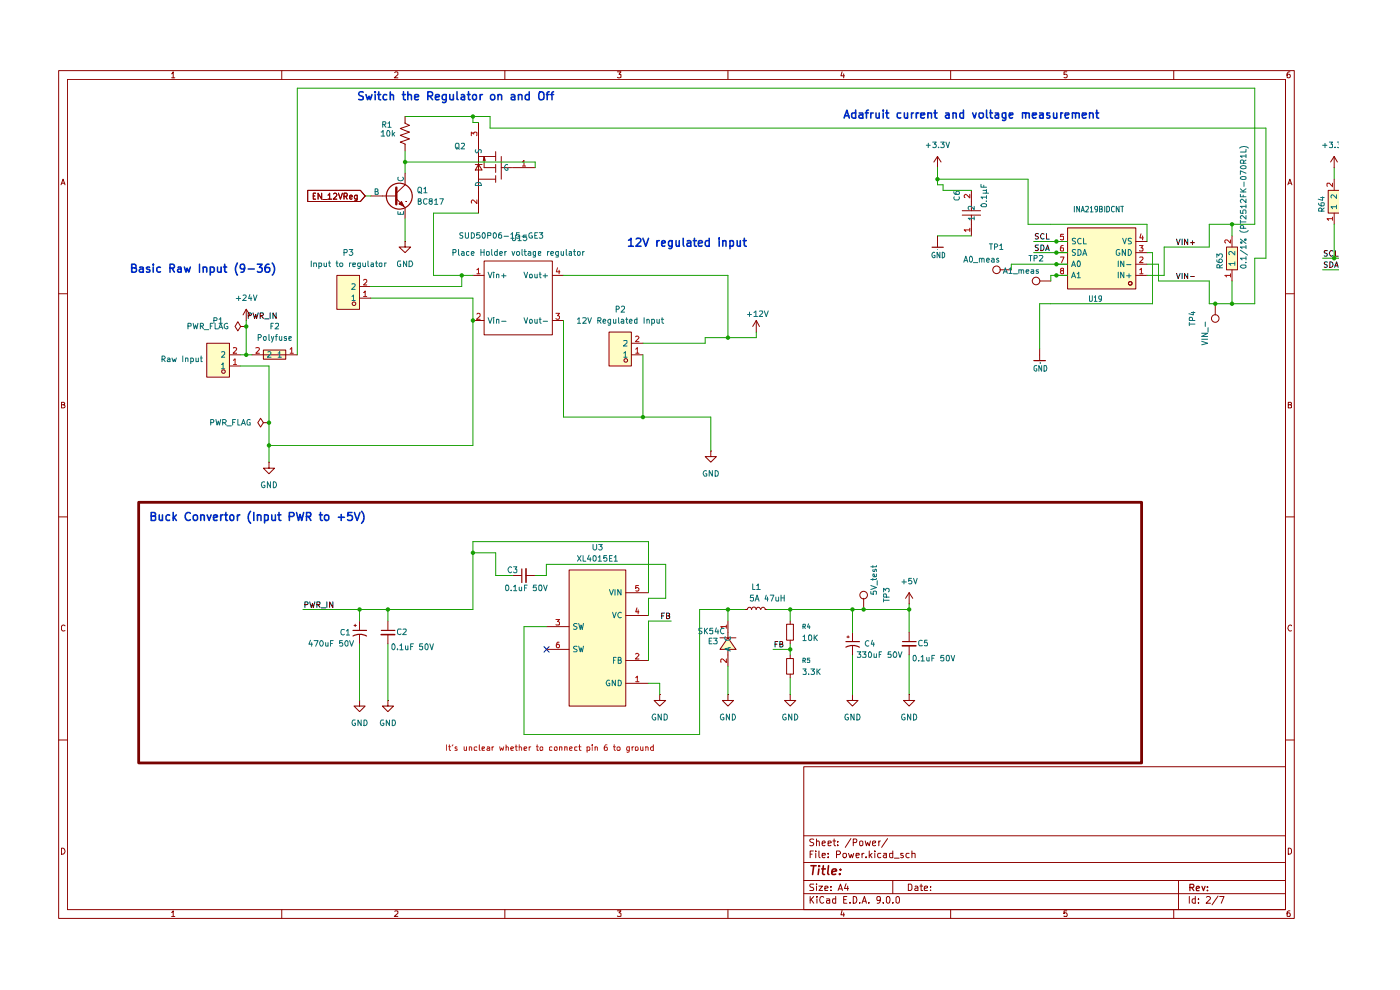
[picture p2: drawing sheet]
<svg xmlns="http://www.w3.org/2000/svg" width="297mm" height="210mm" viewBox="0 0 297 210" stroke-linecap="round" stroke-linejoin="round" font-family="sans-serif">
<g fill="none" stroke="#8e0200" stroke-width=".21">
<path d="M12.4 15h262.2v179.8h-262.2zM14.3 16.8h258.4v176.2h-258.4zM36.4 15.7l.3-.5v1.3M36.4 16.5h.7M59.8 15v1.8M83.7 15.4l.2-.2h.3l.2 .2v.4l-.8 .7h.8M107.1 15v1.8M131 15.2h.7l-.4 .5 .4 .1v.6h-.7M154.4 15v1.8M178.6 15.2l-.2 .9h.8M179 15.7v.8M201.7 15v1.8"/>
<path d="M226.3 15.2h-.6v.6l.4-.1 .3 .3-.1 .4h-.6M249 15v1.8M273.6 15.2l-.4 .1-.2 .3v.8h.6v-.6l-.4-.1-.2 .3M13 39.2l.4-1.2 .4 1.2M13.1 38.9h.6M273.2 39.2l.4-1.2 .5 1.2M273.3 38.9h.6M12.4 62.3h1.9M272.7 62.3h1.9M13 85.8h.5l.2-.3-.2-.2h-.5v1.2h.5l.3-.4-.3-.3M273.3 85.8h.5l.2-.3-.2-.2h-.5v1.2h.5l.2-.1v-.4l-.3-.2M12.4 109.6h1.9"/>
<path d="M272.7 109.6h1.9M13.8 132.8l-.4-.2-.4 .3 .1 .8 .3 .2 .4-.1M274 132.8l-.2-.2a.6 .6 0 0 0-.6 .7 .6 .6 0 0 0 .8 .5M12.4 157h1.9M272.7 157h1.9M13 179.9a.65 .65 0 0 1 .8 .6 .65 .65 0 0 1-.8 .7zM170.5 162.6h102.2v30.4h-102.2zM170.5 177.3h102.2M172.6 178.1h-.7l-.1 .3 .2 .2 .5 .1 .1 .4-.3 .3-.5-.1M173.2 178.6l.2-.2 .3 .1 .1 .9M173.2 178v1.4M174.4 178.9l.7-.2-.2-.3-.4 .1-.1 .7 .3 .2 .3-.1"/>
<path d="M175.7 178.9l.7-.2-.1-.2h-.6v.8h.6M176.7 178.4h.6M177 178v1.2l.3 .2M177.7 179.2v.2M177.7 178.5v.1M180.5 177.9l-1.2 1.8M181 178.7h.5l.2-.1a.36 .36 0 0 0-.2-.6h-.5v1.4M182.5 178.5l.3-.1 .2 .2v.6l-.2 .2-.4-.2zM183.6 178.4l.2 1 .3-.7 .3 .7 .3-1M185.1 178.9l.7-.2v-.2l-.5-.1-.2 .2 .1 .7h.6M186.4 178.4v1M186.8 178.4l-.3 .1-.1 .2"/>
<path d="M188.3 177.9l-1.3 1.8M273.3 179.9l.5 .1 .2 .3v.5l-.4 .4h-.3zM36.4 193.5l.3-.3v1.2M36.4 194.4h.7M59.8 193v1.8M83.7 193.3h.7v.4l-.8 .7h.8M107.1 193v1.8M131 193.2h.7l-.4 .4 .4 .2v.5h-.7M154.4 193v1.8M170.5 189.6h102.2M170.5 186.8h102.2M170.5 183h102.2"/>
<path d="M171.9 190.2v1.4M171.9 181.2h.4M172 190.8l.6 .8M172.5 180.5h-.6v1.4M172.6 187.5l-.7 .1v.4l.6 .3 .1 .3-.1 .3h-.7M172.6 190.2l-.7 .8M173.1 180.5v.2M173.1 181v.9M173.2 187.5v.1M173.2 188v.9M173.3 190.2v.1M173.3 190.7v.9"/>
<path d="M173.7 188h.8l-.8 .9h.8M173.7 180.5v1.2l.3 .2M174.4 181.4h.7l-.1-.4h-.5l-.1 .2 .1 .7h.5M174.7 190.3l-.4-.1a.7 .7 0 0 0-.4 .8 .7 .7 0 0 0 .8 .5v-.1M175 188.5l.7-.2-.1-.3h-.6v.9h.6M175.3 190.7h.6l.1 .9M175.7 181.8v.1M175.7 181v.2M176 191l-.7 .1v.4h.7M176.3 188.8v.1M176.3 188v.2M177.3 190.7h-.6l-.1 .2 .1 .6h.6"/>
<path d="M177.3 190.2v1.4M177.5 181.3h.6l.2-.3v-.2l-.2-.3h-.6v1.4M177.8 188.9l.5-1.4 .4 1.4M178 188.5h.6M178.6 193.1l-.2 1h.8M178.9 181.1h.6l.1 .6-.3 .2h-.2l-.3-.2zM179 193.6v.8M179 190.8h.5M179.5 187.4l-.3 1.1h.8M179.7 190.2h-.7v1.4h.7M179.8 188v.9M180 181l.3 .9 .3-.6 .2 .6 .3-.9"/>
<path d="M180.3 191.4v.2M181 190.2h.4a.75 .75 0 0 1 .4 .8 .75 .75 0 0 1-.8 .6zM181.6 181.4h.7l-.1-.4h-.5l-.1 .2 .1 .7h.5M182.4 191.4v.2M182.9 191.6l.5-1.4 .4 1.4M182.9 181v.9M183 191.2h.7M183.3 181h-.3l-.1 .3M183.7 181.8v.1M184.3 191.4v.2M184.4 180.5v1.4M184.6 181.4l.4 .5"/>
<path d="M185 181l-.6 .5M185.6 180.5v.2M185.6 181v.9M186.8 190.8l-.1 .2h-.6l-.1-.2v-.4l.3-.2h.4l.1 .2a1.19 1.19 0 0 1-.4 1.2h-.3M186.9 181h-.6l-.1 .3v.4l.2 .2h.5M187.4 191.4v.2M187.4 181h.6v.9M188 190.4l.4-.2a.8 .8 0 0 1 .4 .7 .8 .8 0 0 1-.4 .7l-.4-.3zM188 181.4h-.4l-.2 .2 .2 .3h.4M189.4 191.4v.2M189.4 181l-.7 .1v.7l.3 .1h.4M189.4 180.5v1.4"/>
<path d="M189.4 186.8v2.8M189.7 182h1.1M190.1 190.4l.3-.2a.8 .8 0 0 1 .5 .7 .8 .8 0 0 1-.5 .7l-.3-.3zM191.6 181h-.5v.4l.6 .3-.3 .2h-.3M192.7 187.5h.5l.3 .4v.6l-.3 .4h-.5zM192.9 181h-.5l-.2 .3v.4l.2 .2h.5M193.5 181.1l.6-.1v.9M193.5 180.5v1.4M194.1 188h.4l.2 .2v.7h-.6v-.4l.6-.2M195.2 188h.5M195.4 187.5v1.4h.3M196.1 188.5l.7-.2v-.3h-.5l-.2 .2 .1 .7h.6"/>
<path d="M197.4 188.8v.1M197.4 188v.2M201.7 193v1.8M226.3 193.2h-.6v.6l.2-.2 .4 .1v.7l-.6-.1M249 193v1.8M250 186.8v6.2M252.3 190.2v1.4M253.6 190.7h-.5l-.2 .2v.4l.2 .3 .5-.1M253.6 190.2v1.4M254.3 191.4v.2M254.3 190.7v.1M255.9 190.3l.2-.1h.4l.3 .4-.9 1h.9"/>
<path d="M258.4 190.1l-1.3 1.8M258.7 190.2h1l-.6 1.4M273.6 193.2l-.6 .3v.8l.6 .1v-.7l-.4-.1-.2 .3"/>
</g>
<path d="M252.4 188.3h.7l.2-.3-.1-.3-.8-.1v1.3M252.8 188.3l.5 .6M253.8 188.5l.7-.2-.2-.3-.4 .1-.1 .7 .1 .1h.5M255 188l.3 .9 .3-.9M256.2 188.8v.1M256.2 188.1v.2" fill="none" stroke="#8e0200" stroke-width=".25"/>
<path d="M172 183.6h1.1M172.6 183.6l-.2 1.9M173.7 184.3l-.1 1.2M173.8 183.6l-.1 .2 .2-.1-.1-.1-.1 .2M174.3 184.3h.8M174.7 183.6l-.2 1.6 .4 .3M175.8 183.6l-.2 1.6 .2 .3M176.5 184.9l1-.2-.1-.3a.6 .6 0 0 0-.9 .2v.8h.8M178.1 185.3v.2M178.3 184.4v.2" fill="none" stroke="#8e0200" stroke-width=".34"/>
<g fill="#fffdc5">
<path d="M154.4 135.3l1.7 2.4h-3.4z"/>
<path d="M260.2 52.4h2.3v4.8h-2.3z"/>
<path d="M281.8 40.4h2.3v4.8h-2.3z"/>
<path d="M129.2 70.4h4.7v7.2h-4.7z"/>
<path d="M226.5 48.3h14.5v13h-14.5z"/>
<path d="M101.5 34.9l.8 1.2h-1.5z"/>
<path d="M120.7 120.9h12.1v28.9h-12.1z"/>
<path d="M71.5 58.4h4.8v7.2h-4.8z"/>
<path d="M43.9 72.8h4.8v7.2h-4.8z"/>
<path d="M55.9 74.2h4.7v2h-4.7z"/>
</g>
<g fill="none" stroke="#8e0200" stroke-width=".21">
<path d="M85.9 24.7v1.5l1 .4-2 .7 2 .7-2 .7 2 .8-2 .6 1 .5v1.4M85.9 39.2l-1.8 1.8M100.8 34.9h1.5M101.5 34.9l.8 1.2h-1.5zM101.5 33.2h3.7M101.5 38h3.7M101.5 26v19.2M102.7 33.2l-.2 .9M103 34.1l-.3-.9v2.4h2.5M105.2 32.2v1.9M105.2 34.9v1.7M105.2 37.3v1.4"/>
<path d="M106.3 33.2v4.8M106.3 35.6h2.2M108.7 35.6h4.8M198.9 35.6h.1M198.9 33.2v2.4M198.9 33.2l-.8 1.2M198.9 33.2l.7 1.2M283 35.6h.1M283 33.2l-.7 1.2M283 33.2l.7 1.2M283 33.2v2.4M283 38v2.4"/>
<path d="M81.1 41.6h3M84.1 42.2l1.8 1.8M198.9 50v2.4M204.1 45.6h3.9M204.1 44.7h3.9M206.1 40.4v4.3M206.1 45.6v4.4M212.1 57.2h2.4M220.6 59.6h2.3M224.1 58.4h2.4M224.1 56h2.4M224.1 53.6h2.4"/>
<path d="M224.1 51.2h2.4M226.5 48.3h14.5v13h-14.5zM241 58.4h2.3M241 56h2.3M241 53.6h2.3M241 51.2h2.3M260.2 52.4h2.3v4.8h-2.3zM261.4 50v2.4M261.4 57.2v2.4M283 45.2v2.4M284.1 40.4h-2.3v4.8h2.3M129.2 70.4h4.7v7.2h-4.7z"/>
<path d="M133.9 75.3h2.5M133.9 72.8h2.5M160.4 70.4h.1M160.4 68l-.7 1.3M160.4 68l.7 1.3M160.4 68v2.4M220.6 74v2.5M257.8 64.4v2.4M57.1 98v1.3h1.1l-1.1 1.2-1.2-1.2h1.2M57.1 98h.1M150.8 95.7v1.2h1.2l-1.2 1.1-1.2-1.1h1.2M150.8 95.7h.1"/>
<path d="M75.1 132.7h.5M75.4 132.4v.5M76.3 131.7v2M76.3 134.6v2M82.3 131.7v2M82.3 134.6v2M115.9 132.9h4.8M115.9 137.7h4.8M120.7 120.9h12.1v28.9h-12.1zM132.8 125.7h4.8M132.8 130.6h4.8M152.7 135.3h3.4"/>
<path d="M154.4 135.3l1.7 2.4h-3.4zM154.4 131.7v3.6M154.4 137.7v3.6M158 129.3h.5M158.5 129.3a.47 .47 0 0 1 .5-.5 .47 .47 0 0 1 .5 .5M159.4 129.3a.51 .51 0 0 1 .5-.5 .51 .51 0 0 1 .5 .5M160.4 129.3a.47 .47 0 0 1 .5-.5 .47 .47 0 0 1 .4 .5M161.4 129.3a.47 .47 0 0 1 .5-.5 .47 .47 0 0 1 .4 .5M162.3 129.3h.5M166.9 139.7h1.4v3.3h-1.4zM166.9 132.4h1.4v3.4h-1.4zM167.6 131.7v.7"/>
<path d="M167.6 135.8v.8M167.6 138.9v.8M179.7 135.1h.5M179.9 134.9v.4M180.8 134.1v2M180.8 137v1.9M183.2 126.9v2.4M192.9 128.1h.1M192.9 125.7v2.4M192.9 134.1v2M192.9 137v1.9M192.9 125.7l-.8 1.2"/>
<path d="M192.9 125.7l.7 1.2M76.3 148.6v1.2h1.2l-1.2 1.2-1.2-1.2h1.2M76.3 148.6h.1M82.3 148.6v1.2h1.2l-1.2 1.2-1.2-1.2h1.2M82.3 148.6h.1M132.8 140.1h4.8M132.8 144.9h4.8M140 147.3v1.3h1.2l-1.2 1.2-1.2-1.2h1.2M140 147.3h.1M154.4 147.3v1.3h1.2l-1.2 1.2-1.2-1.2h1.2M154.4 147.3h.1M167.6 147.3v1.3h1.2l-1.2 1.2-1.1-1.2h1.1"/>
<path d="M167.6 147.3h.1M167.6 143v.8M180.8 147.3v1.3h1.2l-1.2 1.2-1.1-1.2h1.1M180.8 147.3h.1M192.9 147.3v1.3h1.2l-1.2 1.2-1.2-1.2h1.2M192.9 147.3h.1"/>
<circle cx="211.4" cy="57.2" r=".8"/>
<circle cx="219.8" cy="59.6" r=".8"/>
<circle cx="132.8" cy="76.4" r=".38"/>
<circle cx="239.8" cy="60.1" r=".38"/>
<circle cx="257.8" cy="67.6" r=".8"/>
<circle cx="183.2" cy="126.2" r=".8"/>
</g>
<g fill="none" stroke="#0c0c0c" stroke-width=".21">
<path d="M220.3 52h-.6v.5l.5 .2 .1 .2-.3 .3-.4-.1M220.3 49.6h-.6v.4l.5 .2 .1 .3-.3 .2-.4-.1M220.8 52h.4a.66 .66 0 0 1 .3 .7 .66 .66 0 0 1-.7 .5zM221.5 49.7l-.4-.2-.4 .5 .3 .6h.5M221.8 53.2l.4-1.2 .4 1.2M221.9 52.8h.6M222 49.5v1.2h.6M249.6 50.7l.3 1.2 .5-1.2M249.6 58l.3 1.1 .5-1.1M250.8 50.7v1.2M250.8 58v1.1M252 50.7v1.2l-.7-1.2v1.2"/>
<path d="M252 58v1.1l-.7-1.1v1.1M252.6 51.5h.8M252.6 58.7h.8M253 51.1v.8M281.6 55.6h-.6a.44 .44 0 0 0 .1 .5 .44 .44 0 0 0 .4 .1v.4h-.6M281.6 53.2h-.6l-.1 .1 .1 .4 .5 .1v.5h-.6M282.1 55.5l.6 .2 .1 .3-.1 .6-.3 .1h-.3zM282.8 53.3l-.5-.1a.67 .67 0 0 0-.3 .6 .67 .67 0 0 0 .5 .6l.3-.2M283.1 56.7l.4-1.2 .4 1.2M283.2 56.4h.6M283.3 53.2v1.2h.6M64.7 128.3l.6-.1 .1-.4-.2-.1h-.5v1.2"/>
<path d="M65.7 127.7l.3 1.2 .3-.9 .2 .9 .3-1.2M67.2 128.3l.6-.1v-.5h-.6v1.2M67.5 128.3l.4 .6M68.2 128.9h.9M69.3 127.7v1.2M70.6 127.7v1.2l-.7-1.2v1.2M140.4 130.6h.4M141 130h-.6v1.2M141.4 130.6h.4l.3-.2-.1-.3-.6-.1v1.2l.7-.1v-.4l-.3-.1M164.4 136.6h.4M165 136.1h-.6v1.1M165.4 136.6h.5l.1-.1v-.4h-.1h-.5v1.1h.6l.1-.4-.2-.2"/>
</g>
<g fill="none" stroke="#b10400" stroke-width=".21">
<path d="M100 28.8v-.8l.5 .4v-.3h.7l-.1 .7M110.8 34.4l.4-.4v1.2M110.8 35.2h.7M282.7 38.9v.7l-.7-.7h-.5l.1 .6M101.2 42.4v.8l-.9-.8-.3 .3 .1 .4M198.8 51.3h.1M205.7 48.8h-1.1l.3 .3M205.7 41.2v.8l-.8-.8-.3 .3 .1 .4M205.7 48.4v.7M225 54.5h.7l-.5 1.2M225.2 57.4l-.2-.3 .2-.2 .4 .1v.3a.51 .51 0 0 0-.6 .7h.6v-.5l-.1-.1M225.5 52.1l-.4 .1a.94 .94 0 0 0 0 1.1l.5-.1v-.5l-.5-.1-.1 .1"/>
<path d="M225.6 49.7h-.6v.5h.6v.6h-.6M241.7 52.1h.8l-.4 .5h.3v.7l-.7-.1M241.8 57.2l.3-.3v1.2M241.8 54.6l.6-.1 .1 .4-.8 .8h.8M241.8 58.1h.7M242.1 49.6l-.3 .9h.8M242.4 50v.9M261 58.4h-1.2l.4 .4M261 50.9v.7l-.7-.7h-.3l-.2 .2v.3l.2 .2M261 58.1v.7M282.7 46.4h-1.2l.4 .3M282.7 46.1v.6"/>
<path d="M134.9 74.1l.3-.4v1.2M134.9 71.5l.4-.2 .2 .3-.7 .9h.7M134.9 74.9h.6M220.4 75.3h.1M117.9 131.4h.8l-.4 .4 .4 .3-.1 .5-.7-.1M118.6 136.2l-.4 .1-.2 .9a.35 .35 0 0 0 .4 .2 .35 .35 0 0 0 .3-.2l-.1-.5-.2-.1-.4 .3M134.9 138.8l.4-.2 .2 .3-.7 .9h.7M135.1 128.9l-.2 .9h.6M135.4 129.4v.8M135.5 124.2h-.6v.6l.4-.2 .2 .3v.4h-.6M154.1 132.9h-1.2l.3 .4M154.1 139.8v.7l-.9-.7-.3 .2 .1 .5"/>
<path d="M154.1 132.6v.7M134.9 143.8l.3-.4v1.2M134.9 144.6h.6"/>
</g>
<g fill="none" stroke="#096f70" stroke-width=".21">
<path d="M100.9 31.7l-.1 .5 .3 .2 .3-.1 .2-.6h.3l.2 .2-.1 .5M101 38.8h.9l.2 .6h-1.3zM107.7 35l-.1-.1a.6 .6 0 0 0-.6 .6 .6 .6 0 0 0 .7 .6l.1-.5h-.3M198.9 53h.1M206.7 46.3h-1.3l.4 .3M206.7 43.8v.6l-.7-.6h-.4l-.2 .1v.4l.2 .1M206.7 46v.6M227.3 58.9l.4-1.2 .5 1.2M227.3 56.6l.4-1.2 .5 1.2M227.5 58.6h.5M227.5 56.2h.5M228.2 53l-.5-.1-.2 .2v.3l.7 .4-.3 .4-.4-.1"/>
<path d="M228.2 50.6h-.7v.4l.7 .4-.2 .3h-.5M228.5 58.1l.4-.4v1.2M228.5 58.9h.7M228.6 55.5l.4-.1a.86 .86 0 0 1-.1 1.2l-.3-.1zM228.7 52.9a.64 .64 0 0 1 .7 .6 .64 .64 0 0 1-.7 .7zM229.4 50.6a.61 .61 0 0 0-.8 .3 .61 .61 0 0 0 .3 .8l.5-.1M229.7 54.2l.4-1.3 .4 1.3M229.8 53.8h.6M229.9 50.5v1.2h.6M237.2 55.4v1.2M237.2 57.7v1.2M237.5 53h-.5l-.2 .3v.5l.2 .3 .3 .1 .3-.2v-.3h-.3"/>
<path d="M238.2 50.5l.4 1.2 .3-1.2M238.4 57.7v1.2l-.7-1.2v1.2M238.4 55.4v1.2l-.7-1.2v1.2M238.8 52.9v1.3l-.7-1.3v1.3M239 58.5h.9M239 56.1h.9M239.3 52.9a.64 .64 0 0 1 .7 .6 .64 .64 0 0 1-.7 .7zM239.5 58.1v.8M240 50.6h-.7v.4l.7 .4-.1 .3h-.6M262 55.9h-1.3l.4 .4M262 53.3v.8l-.9-.8-.4 .3 .2 .4M262 55.5v.8"/>
<path d="M283.5 43.9h-1.1l.3 .4M283.5 41.3v.8l-.8-.8-.3 .3v.4M283.5 43.5v.8M132.3 74.9l.4-.3v1.2M132.3 72.3l.6-.1 .1 .5-.8 .7h.8M132.3 75.8h.7M220.6 77h.1M122.4 132.3l-.5-.1-.2 .3v.3l.7 .3-.2 .4-.5-.1M122.4 137.2h-.7v.4l.6 .1 .1 .4-.1 .2h-.6M122.8 132.2l.3 1.3 .2-.9 .2 .9 .3-1.3M122.8 137.1l.3 1.2 .2-.9 .2 .9 .3-1.2M129.3 125l.4 1.2 .4-1.2"/>
<path d="M130 129.9l.3 1.2 .4-1.2M130.5 125v1.2M130.7 139.4h-.6v1.3M131.7 125v1.2l-.6-1.2v1.2M131.8 130a.55 .55 0 0 0-.7 .5 .55 .55 0 0 0 .7 .5M153.8 135v.1a.45 .45 0 0 0 .2 .7h.7l.2-.2v-.6M154.6 137.4v.6M154.9 137.3l-1.1 .4 1.1 .4M129.3 144.4l-.1-.1a.66 .66 0 0 0-.6 .4 .66 .66 0 0 0 .3 .8l.5-.1v-.5h-.3M130.1 140h.4M130.6 144.3v1.2l-.7-1.2v1.2M131.1 140h.6v-.4l-.1-.2h-.5v1.3l.6-.1 .1-.3-.2-.3"/>
<path d="M131.1 144.3a.66 .66 0 0 1 .7 .4 .66 .66 0 0 1-.2 .8h-.5z"/>
</g>
<g fill="none" stroke="#8e0200" stroke-width=".25">
<path d="M197.7 52.4h2.4M219.3 76.5h2.5M74.9 133.7h2.9M74.9 134.9a2.99 2.99 0 0 1 2.9 0M80.9 133.7h2.9M179.4 136.1h2.9M179.5 137.3a2.99 2.99 0 0 1 2.8 0M191.5 136.1h2.8"/>
<circle cx="84.7" cy="41.6" r="2.75"/>
</g>
<path d="M80.9 134.6h2.8M191.4 137h2.9" fill="none" stroke="#8e0200" stroke-width=".34"/>
<path d="M84.1 39.8v3.5" fill="none" stroke="#8e0200" stroke-width=".51"/>
<path d="M84.7 43.3l.5-.5 .5 1z" fill="#8e0200"/>
<g fill="none" stroke="#8e0200" stroke-width=".21">
<path d="M85.9 36.7v2.5M65.3 40.4h11.2l1 1.2-1 1.2h-11.2zM66.5 41.6h.3M67 41h-.5v1.2h.5M68.2 41v1.2l-.7-1.2v1.2M68.5 42.3h.9M69.6 41.4l.3-.4v1.2M69.6 42.2h.8M70.8 41.1l.4-.1 .3 .4-.8 .8h.8M71.5 58.4h4.8v7.2h-4.8zM71.8 41l.4 1.2 .4-1.2M73 41.7l.7-.1v-.5l-.2-.1h-.5v1.2"/>
<path d="M73.3 41.7l.4 .5M74.2 41.8l.6-.1-.2-.3-.4 .2v.5l.1 .1h.4M75.8 41.4v1l-.2 .2h-.3M75.8 41.5l-.4-.1-.2 .3 .1 .5h.5M78.7 41.6h2.4M85.2 42.8l.5 1-1-.5zM85.9 51.2v1.2h1.2l-1.2 1.2-1.2-1.2h1.2M85.9 51.2h.1M85.9 44v2.4M86.1 42.8h.1M100.3 58.4h2.4M102.7 55.4h14.5v15.6h-14.5z"/>
<path d="M117.2 58.4h2.3M43.9 72.8h4.8v7.2h-4.8zM48.7 77.6h2.4M48.7 75.3h2.4M51.1 69.3l-.6-1.1-.6 1.1 .6 .9 .6-.9h1.1M52.2 69.3h.1M52.2 68h.1M52.2 65.6l-.6 1.2M52.2 65.6l.8 1.2M52.2 65.6v2.4M53.4 75.3h9.7M55.9 74.2h4.7v2h-4.7z"/>
<path d="M76.3 63.2h2.4M76.3 60.8h2.4M100.3 68h2.4M117.2 68h2.3M55.9 89.7l-.6-1-.6 1 .6 .9 .6-.9h1.2M57.1 89.7h.1M108.7 122.1h2M111.6 122.1h1.9"/>
<circle cx="47.4" cy="78.8" r=".38"/>
<circle cx="75.1" cy="64.4" r=".38"/>
</g>
<g fill="none" stroke="#096f70" stroke-width=".21">
<path d="M84.5 37.6l-.1 .5a.67 .67 0 0 0 .7 .3 .67 .67 0 0 0 .5-.6l-.2-.2M79.6 40.6h.6v-.4l-.2-.2h-.4v1.2h.6l.1-.3-.3-.3M84.4 44.9v.6h1.2v-.6M84.9 45v.5M103.5 57.7l.5 1.2 .4-1.2M104.7 57.7v.2M104.7 58.2v.7M105.3 58.2h.5v.7M105.3 58.2v.7M106.4 58.5h1M106.8 58.1v.8M111.2 57.7l.4 1.2 .3-1.2"/>
<path d="M112.3 58.2h.6v.7l-.6-.1zM113.5 58.2v.7l.5-.1M114 58.2v.7M114.4 58.2h.4M114.6 57.7v1.1l.2 .1M115.2 58.5h1M115.7 58.1v.8M47 77.3h.2l.1-.3v1.2M47 74.7h.7v.4l-.7 .7h.7M47 78.2h.7M56.8 74.7l.4-.1 .3 .3-.8 .9h.8M59 74.9l.3-.3v1.2"/>
<path d="M59 75.8h.7M74.7 62.9l.3-.3v1.2M74.7 60.3l.5-.1 .2 .3-.8 .9h.8M74.7 63.8h.7M103.5 67.4l.5 1.2 .4-1.2M104.7 67.4v.1M104.7 67.7v.9M105.3 67.9l.2-.2 .3 .1v.8M105.3 67.7v.9M106.4 68.2h1M111.2 67.4l.4 1.2 .3-1.2M112.3 67.9l.2-.2 .4 .1v.7h-.6z"/>
<path d="M113.5 67.7v.7l.1 .2 .4-.1M114 67.7v.9M114.4 67.7h.4M114.6 67.4v1l.2 .2M115.2 68.2h1"/>
</g>
<g fill="none" stroke="#b10400" stroke-width=".21">
<path d="M77.1 59.4l.2-.1h.3l.2 .1v.4l-.7 .6h.7M101.2 57.2l.3-.3v1.2M101.2 58.1h.7M118.3 56.8l-.3 .9h.8M118.6 57.3v.8M49.5 76.5l.4-.4v1.2M49.5 73.8l.5-.1 .2 .4-.8 .8h.8M49.5 77.3h.7M54.3 73.8l.6-.1 .1 .2-.1 .3-.6 .7h.7M61.5 74.1l.4-.4v1.2M61.5 74.9h.7M77.1 62.1l.4-.4v1.2"/>
<path d="M77.1 62.9h.7M101.2 66.6l.1-.1h.5l.1 .6-.8 .6h.8M117.9 66.5h.8l-.4 .5 .3 .1v.5l-.5 .1-.2-.1"/>
</g>
<path d="M110.7 120.7v2.9" fill="none" stroke="#8e0200" stroke-width=".25"/>
<path d="M111.6 120.6v2.9" fill="none" stroke="#8e0200" stroke-width=".34"/>
<path d="M52.7 67l.6-.1v-.4l-.1-.1h-.5v1.2M53.7 66.4l.3 1.2 .3-.9 .1 .9 .4-1.2M55.2 67l.6-.1v-.5h-.6v1.2M55.5 67l.4 .6M56.1 67.6h1M57.3 66.4v1.2M58.6 66.4v1.2l-.7-1.2v1.2" fill="none" stroke="#0c0c0c" stroke-width=".21"/>
<g fill="none" stroke="#149e00" stroke-width=".21">
<path d="M85.9 24.7h18.1v2.5h164.6v27.6h-2.4v9.6h-9.7v-4.8h-10.7v-3.6h-2.5M85.9 32v4.7M85.9 34.4h27.6v1.2M100.3 24.7v1.3h1.2M198.9 38h19.2v9.6h25.2v3.6M198.9 35.6v3.6h1.2v1.2h6M283 35.6v2.4M77.5 41.6h1.2M85.9 46.4v4.8M98 58.4v2.4h-19.3M101.5 45.2h-9.6v13.2h8.4M119.5 58.4h34.9v13.2"/>
<path d="M198.9 50h7.2M219.3 51.2h7.2M219.3 53.6h7.2M226.5 58.4h-3.6v1.2M226.5 56h-12v1.2M243.3 53.6h1.2v10.8h-23.9v9.6M243.3 58.4h3.7v-6h9.5v-4.8h9.7v-28.9h-203.1v56.6M261.4 47.6v2.4M261.4 59.6v4.8M280.6 54.8h3.5M280.6 57.2h3.5M283 47.6v7.2"/>
<path d="M51.1 77.6h6v20.4M51.1 75.3h2.3M52.2 68v7.3M78.7 63.2h21.6v31.3h-43.2M119.5 68v20.5h31.3v7.2M136.4 75.3v13.2M160.4 70.4v1.2h-10.8v1.2h-13.2M100.3 117.3h4.9v4.8h3.5M76.3 129.3v2.4M76.3 136.6v12M82.3 129.3v2.4M82.3 136.6v12"/>
<path d="M113.5 122.1h2.4v-2.4h25.3v7.2h-3.6v3.7M137.6 125.7v-10.8h-37.3v14.4h-36M142.4 131.7h-4.8v8.4M154.4 129.3v2.4M158 129.3h-9.6v26.5h-37.2v-22.9h4.7M162.8 129.3h30.1M164 137.7h3.6M167.6 129.3v2.4M167.6 136.6v2.3M180.8 129.3v4.8M180.8 138.9v8.4M192.9 128.1v6"/>
<path d="M192.9 138.9v8.4M137.6 144.9h2.4v2.4M154.4 141.3v6M167.6 143.8v3.5"/>
</g>
<g fill="none" stroke="#0028cf" stroke-width=".34">
<path d="M77 19.6l-.5-.1-.4 .3 .2 .4 .7 .4v.4l-.2 .2-.7-.1M79.6 19.5v.1M80.3 19.5v1.5l.5 .2M82.8 19.5v1.7M85.6 19.5v1.5l.4 .2M86.5 19.5v1.7M96.9 19.5v1.5l.3 .2M99.4 19.5v1.5l.3 .2M112.3 19.5v1.7M114.5 19.6a.59 .59 0 0 1 .6-.1 .59 .59 0 0 1 .3 .6l-.1 .9-.3 .2-.5-.1a1.5 1.5 0 0 1 0-1.5zM116.5 19.5l-.4 .2v1.5M117.4 19.5l-.3 .2v1.5"/>
<path d="M77.6 20.1l.4 1.1 .3-.8 .3 .8 .3-1.1M79.6 20.1v1.1M80.1 20.1h.7M82 20.1h-.5l-.2 .3v.5l.2 .3 .5-.1M82.8 20.2l.1-.1a.36 .36 0 0 1 .6 .2v.9M85.3 20.1h.7M86.5 20.2l.3-.1h.4l.1 1.1M88 20.7l.8-.2-.1-.4h-.5l-.2 .2v.7l.2 .2 .5-.1M90.8 20.4l.8-.1 .2-.2-.1-.5-.3-.1h-.6v1.7M91.2 20.4l.6 .8M92.4 20.7l.8-.2-.1-.4h-.5l-.2 .2 .1 .8h.6M94.7 20.1v1.3l-.4 .4-.4-.1"/>
<path d="M94.7 20.1h-.7l-.2 .3v.5a.6 .6 0 0 0 .9 .2M95.4 20.1v.9l.3 .2 .5-.2M96.2 20.1v1.1M97.9 20.1h.6v1.1M98.5 20.5l-.5 .1-.2 .2 .2 .4 .5-.1M99.1 20.1h.6M100.3 20.2l.3-.1h.4v1a.52 .52 0 0 1-.8-.2zM101.9 20.1v1.1M102.4 20.1h-.4l-.1 .3M104.1 20.2l.3-.1h.4l.2 .3v.5a.54 .54 0 0 1-.9 0zM105.7 20.2l.2-.1h.4l.1 1.1M105.7 20.1v1.1"/>
<path d="M108.5 20.1h.6l.1 1.1M109.2 20.5l-.7 .2v.4h.7M110 20.2l.2-.1h.5v1.1M110 20.1v1.1M112.3 20.1h-.7l-.2 .3v.5a.6 .6 0 0 0 .9 .2M115.9 20.1h.6M116.8 20.1h.6M179.1 25.1l.6-1.7 .5 1.7M179.2 24.6h.9M181.5 24h-.7l-.1 .2v.5l.1 .3h.7M181.5 23.4v1.7M182.3 24h.7v1.1"/>
<path d="M183 24.3l-.5 .1a.35 .35 0 0 0-.3 .3 .35 .35 0 0 0 .3 .4l.5-.1M183.6 24h.6M184.2 23.4l-.4 .2v1.5M184.7 24v1.1M185.2 24h-.3l-.2 .2M185.8 24v.8a.37 .37 0 0 0 .4 .3 .37 .37 0 0 0 .3-.2M186.5 24v1.1M187.4 23.4v.1M187.4 24v1.1M187.9 24h.6M188.1 23.4v1.4l.4 .3M191.1 24h-.6l-.2 .2v.5l.2 .3h.6"/>
<path d="M191.9 24v.8a.37 .37 0 0 0 .3 .3 .37 .37 0 0 0 .3-.2M192.5 24v1.1M193.4 24v1.1M193.8 24h-.3l-.1 .2M194.4 24v1.1M194.9 24h-.3l-.2 .2M195.3 24.5l.9-.2-.1-.3h-.7l-.1 .1 .1 .9h.7M196.8 24h.7l.1 1.1M196.8 24v1.1M198.1 24h.7M198.4 23.4v1.4l.4 .3M200.7 24h.5l.1 1.1"/>
<path d="M201.3 24.3l-.5 .1a.35 .35 0 0 0-.2 .3 .35 .35 0 0 0 .2 .4l.5-.1M202.2 24h.6l.1 1.1M202.2 24v1.1M204.4 24h-.6l-.2 .2 .1 .7 .3 .2 .4-.1M204.4 23.4v1.7M206.3 24l.5 1.1 .3-1.1M207.9 24h.5l.2 .2v.5l-.3 .4-.4-.1-.2-.3v-.5zM209.3 23.4v1.4l.2 .3M210 24h.6M210.1 23.4v1.4l.5 .3M211.2 24h.5l.1 1.1M211.8 24.3l-.5 .1a.35 .35 0 0 0-.2 .3 .35 .35 0 0 0 .2 .4l.5-.1"/>
<path d="M213.4 25l-.5 .1-.2-.2-.1-.7 .2-.2h.6v1.3l-.3 .3-.4-.1M214.1 24.5l.8-.2-.1-.3h-.6l-.1 .1 .1 .9h.6M216.9 24h.7v1.1M216.9 24v1.1M217.6 24.1l.1-.1h.6l.1 1.1M219 24.5l.9-.2-.1-.3h-.7l-.1 .1 .1 .9h.7M220.6 24h.6l.1 1.1M221.3 24.3l-.7 .2v.5h.7M222.7 24h-.6v.4l.6 .2v.4h-.6M223.5 24v1l.4 .1 .3-.2M224.2 24v1.1M225 24v1.1"/>
<path d="M225.5 24h-.4l-.1 .2M226 24.5l.7-.2-.1-.3h-.5l-.1 .1 .1 .9h.5M227.5 24h.6l.1 1.1M227.5 24v1.1M228.2 24.1l.1-.1h.6v1.1M229.6 24.5l.9-.2-.1-.3h-.7l-.1 .1 .1 .9h.7M231.1 24h.7l.1 1.1M231.1 24v1.1M232.5 24h.6M232.7 23.4v1.4l.4 .3M27.9 56.8h.8l.2-.2-.2-.5-.8-.1v1.7h.7l.4-.3a.46 .46 0 0 0-.5-.6M29.6 56.7l.5-.1 .3 .2v.9"/>
<path d="M30.4 57l-.6 .1a.35 .35 0 0 0-.3 .3 .35 .35 0 0 0 .3 .3h.6M31.7 56.7l-.4-.1-.2 .2 .1 .3 .5 .1v.5h-.6M32.5 56v.2M32.5 56.6v1.1M34 56.7a.52 .52 0 0 0-.7 .2l.1 .7 .2 .1h.4M36.1 56.9l.8-.1a.52 .52 0 0 0-.2-.8h-.6v1.7M36.5 56.9l.5 .8M37.8 56.7l.5-.1 .1 .2v.9M38.4 57l-.5 .1a.35 .35 0 0 0-.2 .3 .35 .35 0 0 0 .2 .3h.5M39.1 56.6l.4 1.1 .2-.8 .3 .8 .4-1.1M42.3 56v1.7M43.1 56.8l.2-.2 .6 .2v.9"/>
<path d="M43.1 56.6v1.1M44.6 56.7a.6 .6 0 0 1 .9 .2v.5l-.2 .3h-.7M44.6 56.6v1.7M46.1 56.6l.1 1.1h.4l.3-.1M46.9 56.6v1.1M47.4 56.6h.7M47.7 56v1.5l.4 .2M50.4 55.8a2.09 2.09 0 0 0 0 2.5M51.9 56.8l-.3 .3-.5-.1-.1-.2 .1-.6 .5-.2 .3 .4v.6a.63 .63 0 0 1-.8 .7M52.7 57.1h1.2M54.6 56h1l-.6 .7 .5 .1v.8l-.2 .1h-.5l-.2-.1M57.1 56a.7 .7 0 0 0-.9 .8v.6l.2 .3h.5l.2-.1v-.8l-.5-.1-.4 .3"/>
<path d="M57.7 55.8a1.82 1.82 0 0 1 0 2.5M133.3 51l.6-.5v1.7M133.3 52.2h1.1M135 50.7l.6-.2 .4 .5-1.1 1.2h1.1M136.4 50.5l.6 1.7 .6-1.7M139.4 51.1v1.1M139.9 51.1h-.4l-.1 .3M140.4 51.6l.7-.1v-.4h-.5l-.2 .2 .1 .9h.6M142.6 51.1v1.3l-.4 .3h-.3M142.6 51.1h-.5l-.3 .3v.5l.3 .3h.5M143.4 51.1l.1 1.1h.3l.3-.1M144.1 51.1v1.1"/>
<path d="M144.9 50.5v1.5l.2 .2M145.8 51.1h.7l.1 1.1M146.6 51.5l-.6 .1a.35 .35 0 0 0-.3 .3 .35 .35 0 0 0 .3 .3h.6M147.1 51.1h.6M147.3 50.5v1.5l.4 .2M148.2 51.6l.8-.1-.1-.4h-.5l-.2 .2v.9h.7M150.4 51.1h-.5l-.3 .3v.5l.2 .3h.6M150.4 50.5v1.7M152.6 50.5v.2M152.6 51.1v1.1M153.3 51.2l.3-.1h.4v1.1M153.3 51.1v1.1"/>
<path d="M154.9 51.1h.5l.2 .3-.1 .8h-.6M154.9 51.1v1.6M156.4 51.1l.1 1.1h.4l.2-.1M157.1 51.1v1.1M157.6 51.1h.7M157.9 50.5v1.5l.4 .2M32.1 109.5l.7-.1 .2-.3-.1-.2-.2-.2h-.6v1.7h.7l.2-.2v-.6l-.3-.1M33.8 109.2l.1 1.1 .4 .1 .2-.2M34.5 109.2v1.2M36 109.3l-.4-.1-.4 .4v.5l.2 .2h.6M36.7 108.7v1.7M36.9 109.7l.5 .7"/>
<path d="M37.4 109.2l-.7 .7M40.4 108.9a.8 .8 0 0 0-1.2 .5 .8 .8 0 0 0 .8 1l.4-.2M41.1 109.4l.2-.2 .5 .2 .1 .7-.2 .2-.4 .1-.2-.2zM42.6 109.4l.2-.2 .5 .1v1.1M42.6 109.2v1.2M43.9 109.2l.5 1.2 .4-1.2M45.3 109.8l.8-.2v-.3l-.6-.1-.2 .3 .1 .8h.7M46.8 109.2v1.2M47.3 109.2l-.3 .1-.2 .3M47.7 109.2h.6M47.9 108.7v1.6l.4 .1M48.8 109.4l.3-.2 .4 .2 .1 .7-.2 .3-.5-.1-.1-.2z"/>
<path d="M50.4 109.2v1.2M50.9 109.2l-.4 .1-.1 .3M53.2 108.5a1.82 1.82 0 0 0 0 2.5M53.8 108.7v1.7M54.6 109.4l.3-.2 .4 .1 .1 1.1M54.6 109.2v1.2M56.1 109.3l.5-.1 .3 .2v.8l-.3 .2-.5-.1M56.1 109.2v1.7M57.7 109.2v1.1l.5 .1 .2-.2M58.4 109.2v1.2M58.9 109.2h.7M59.2 108.7v1.4l.4 .3"/>
<path d="M61.4 109.6l.8-.1 .2-.3-.1-.3-.2-.2h-.7v1.7M62.9 108.7l.4 1.7 .4-1.3 .3 1.3 .4-1.7M65 109.6l.9-.1v-.7l-.9-.1v1.7M65.4 109.6l.6 .8M67.7 109.2h.7M68 108.7v1.4l.4 .3M68.9 109.4l.3-.2 .5 .2 .1 .7-.2 .2-.4 .1-.3-.2zM71.8 109.7h1.3M72.4 109.1v1.3M74.7 108.7h-.9l-.1 .8 .3-.2 .6 .1 .2 .2-.1 .6-.3 .2-.7-.2M75.2 108.7l.6 1.7 .6-1.7M76.7 108.5a1.82 1.82 0 0 1 0 2.5"/>
</g>
<g fill="none" stroke="#fd1700" stroke-width=".21">
<path d="M94.7 158v1.2M95.2 158.4h.4M95.3 158v1l.3 .2M96.1 158l-.2 .2M96.9 158.5l-.2-.1-.2 .2 .2 .2h.2v.4h-.4M98.5 158.4v.8l.5-.1M99 158.4v.8M99.6 158.5l.3-.1 .2 .2v.6M99.6 158.4v.8M101.2 158.5a.36 .36 0 0 0-.6 .2l.1 .5h.5M101.7 158v1l.2 .2M102.3 158.8l.5-.1v-.2h-.5v.7h.5"/>
<path d="M103.4 158.5l.3-.1 .2 .2v.6h-.5l-.1-.3 .6-.2M104.4 158.4v.8M104.7 158.4l-.3 .3M106 158.4l.2 .8 .2-.5 .3 .5 .1-.8M107.4 158.5l.3-.1 .2 .2v.6M107.4 158v1.2M108.4 158.8l.6-.1-.2-.3-.4 .2v.4l.1 .2h.4M109.3 158.4h.4M109.5 158v1l.2 .2M110.1 158.5l.4-.1 .2 .2v.6M110.1 158v1.2M111.2 158.8l.6-.1-.2-.3-.4 .2v.4v.2h.5"/>
<path d="M112.3 158.4v.8M112.6 158.4l-.3 .3M113.8 158.4h.4M114 158v1.2h.2M114.6 158.5h.5v.7h-.5zM117.1 158.5h-.5v.6l.5 .1M117.7 158.5h.5l-.1 .7h-.4zM118.7 158.5h.5v.7M118.7 158.4v.8M119.8 158.5h.5v.7M119.8 158.4v.8M120.8 158.8l.6-.1-.2-.3-.4 .2v.4l.1 .2h.4"/>
<path d="M122.4 158.5h-.5v.6l.5 .1M122.8 158.4h.5M122.9 158v1l.1 .2h.3M124.5 158.5a.36 .36 0 0 1 .6 .2l-.1 .5h-.5M124.5 158.4v1.2M125.6 158v.2M125.6 158.4v.8M126.2 158.5l.4-.1 .1 .2v.6M126.2 158.4v.8M128.8 158h-.3a.93 .93 0 0 0-.2 1.2h.5l.1-.5-.1-.2h-.5l-.1 .2M130.1 158.4h.5M130.3 158v1l.3 .2"/>
<path d="M131 158.5h.5l.1 .5-.2 .2h-.3l-.2-.2zM133.5 158.4v.9l-.2 .3-.3-.1M133.5 158.5a.36 .36 0 0 0-.6 .2l.1 .5h.5M134.1 158.4v.8M134.4 158.4l-.3 .1v.2M134.8 158.5h.5v.7l-.5-.1zM135.9 158.4l.1 .8 .4-.1M136.4 158.4v.8M137 158.5l.3-.1 .2 .2v.6M137 158.4v.8M138.6 158v1.2h-.4l-.2-.2 .1-.5h.5"/>
</g>
<path d="M29.4 106.5h212.8v55.3h-212.8z" fill="none" stroke="#770200" stroke-width=".59"/>
<path d="M115.4 137.2l1.1 1.1M116.5 137.2l-1.1 1.1" fill="none" stroke="#001993" stroke-width=".21"/>
<g fill="#149e00">
<circle cx="167.6" cy="137.7" r=".47"/>
<circle cx="261.4" cy="64.4" r=".47"/>
<circle cx="261.4" cy="47.6" r=".47"/>
<circle cx="257.8" cy="64.4" r=".47"/>
<circle cx="283" cy="54.8" r=".47"/>
<circle cx="136.4" cy="88.5" r=".47"/>
<circle cx="154.4" cy="71.6" r=".47"/>
<circle cx="198.9" cy="38" r=".47"/>
<circle cx="100.3" cy="24.7" r=".47"/>
<circle cx="224.1" cy="51.2" r=".47"/>
<circle cx="224.1" cy="56" r=".47"/>
<circle cx="224.1" cy="53.6" r=".47"/>
<circle cx="100.3" cy="117.3" r=".47"/>
<circle cx="76.3" cy="129.3" r=".47"/>
<circle cx="192.9" cy="129.3" r=".47"/>
<circle cx="183.2" cy="129.3" r=".47"/>
<circle cx="154.4" cy="129.3" r=".47"/>
<circle cx="224.1" cy="58.4" r=".47"/>
<circle cx="180.8" cy="129.3" r=".47"/>
<circle cx="167.6" cy="129.3" r=".47"/>
<circle cx="85.9" cy="34.4" r=".47"/>
<circle cx="98" cy="58.4" r=".47"/>
<circle cx="100.3" cy="68" r=".47"/>
<circle cx="82.3" cy="129.3" r=".47"/>
<circle cx="52.2" cy="69.3" r=".47"/>
<circle cx="52.2" cy="75.3" r=".47"/>
<circle cx="57.1" cy="89.7" r=".47"/>
<circle cx="57.1" cy="94.5" r=".47"/>
</g>
<g fill="none" stroke="#096f70" stroke-width=".21">
<path d="M80.9 28l.4-.3v1.2M80.9 28.9h.7M81.2 26.4l.6-.1 .1-.3-.2-.2h-.5v1.2M81.4 26.4l.5 .6M82.3 27.7a.75 .75 0 0 1 .2 1.2h-.3l-.2-.5 .1-.5zM82.3 26.2l.3-.4v1.2M82.3 27h.7M83.2 27.7v1.2M83.4 28.4l.3 .5M83.7 28.1l-.5 .4M88.7 39.9l.2-.2 .5 .2v.8l-.2 .2h-.3a.74 .74 0 0 1-.2-1zM96.8 30.4h.4l.2 .2v.8l-.5 .2a.86 .86 0 0 1-.1-1.2z"/>
<path d="M96.9 31.2l.5 .5M97.9 30.5l.6-.1v.3l-.7 .9h.7M196.5 30.8h.9M196.9 30.4v.9M197.9 30.1h.7l-.4 .5h.3v.6h-.6M199.1 31.2v.1M199.6 30.1h.7l-.4 .5 .4 .2-.1 .4h-.6M200.7 30.1l.4 1.2 .3-1.2M208.1 39.1v.6h1.2M208.7 39.3v.4M263 31.4a1.44 1.44 0 0 1 1.8 0M263.1 37.7l.2-.2 .6-.1 .4 .2v.3a.75 .75 0 0 1-1.2-.2z"/>
<path d="M263.1 35.4l.2-.2 .6-.1 .4 .2v.3a.75 .75 0 0 1-1.2-.2zM263.8 34.6v-.5l-.2-.2h-.3l-.2 .2v.5h1.2M263.9 38.6v.9M264.3 36.7l-1.2-.5v.8M264.3 33.1h-1.2l.4 .3M264.3 31.7v.6h-1.2M264.3 32.8v.6M264.3 33.9l-.5 .4M280.6 30.8h.9M281.1 30.4v.9M282 30.1h.7l-.3 .5h.3v.6h-.7M283.2 31.2v.1"/>
<path d="M283.7 31.2l.4 .1M283.7 30.1h.4M284.1 30.5v.1M66 55.4v1.2M66.5 55.9l.6-.1v.8M66.5 55.8v.8M67.6 56.5a.36 .36 0 0 0 .6-.2v-.5h-.6v1.2M68.7 55.8v.6l.2 .2 .4-.1M69.3 55.8v.8M69.7 55.8h.4M69.8 55.4v1l.3 .2M71.3 55.8h.4"/>
<path d="M71.5 55.4v1l.2 .2M72 56l.2-.2h.4l.1 .2-.1 .5h-.5zM73 53.6h.5l.2-.2v-.3l-.2-.2h-.5v1.3M74.1 52.9h.7l-.4 .5 .4 .1v.4l-.2 .3h-.4l-.1-.2M74.2 55.8v.8M74.5 55.8h-.3v.2M74.8 56.1l.6-.1v-.2h-.6v.7h.6M76.5 56.5a.36 .36 0 0 1-.6-.2v-.5h.6v.9l-.3 .3-.3-.1M77 55.8v.6l.2 .2 .4-.1M77.6 55.8v.8M78.1 55.4v1l.1 .2M78.7 55.8h.5v.8"/>
<path d="M79.2 56l-.5 .1v.2l.1 .3 .4-.1M79.7 55.8h.4M79.8 55.4v1.1l.3 .1M80.5 55.8l.5 .1v.6h-.5zM81.6 55.8v.8M82 55.8h-.3l-.1 .2M85 55.4h-.5l-.2 .2v.7a.45 .45 0 0 0 .7 .2v-.5h-.2M86.3 55.4v1.2l-.7-1.2v1.2M86.8 55.4h.5a.66 .66 0 0 1 .2 .8 .66 .66 0 0 1-.7 .4zM88.7 42.7h.5v-.5h-.5v1.1h.5l.2-.4-.3-.2M88.9 40.6l.6 .5M89.9 40l.4-.3v1.2"/>
<path d="M89.9 40.9h.7M90.6 42.2h-.5a.67 .67 0 0 0-.3 .6 .67 .67 0 0 0 .5 .5l.3-.1M91.3 42.7l-.3-.4 .2-.1h.4l.1 .3-.7 .3v.3l.3 .2 .4-.1v-.4l-.2-.1M92.2 42.5l.3-.3v1.1M92.2 43.3h.7M93.3 42.2h.8l-.5 1.1M96.1 53.6l.6-.1v-.5l-.6-.1v1.3M97.3 52.9v1.1l.1 .2M98 53.4l.3-.1 .2 .2v.7M98.2 49.4h-.6v.5l.5 .1 .1 .3-.2 .2h-.5M98.5 53.7h-.5l-.1 .1 .1 .4 .5-.1M98.7 49.4v.9a.35 .35 0 0 0 .4 .3 .35 .35 0 0 0 .3-.3v-.9"/>
<path d="M99.5 53.4h-.5v.6l.1 .2 .4-.1M100 49.4l.6 .1 .1 .4-.1 .5-.4 .1h-.2zM100 53.8l.6-.1-.2-.4-.4 .2v.5l.2 .2 .3-.1M101.8 49.4h-.6l-.1 .6 .2-.2h.3l.3 .2-.1 .5h-.7M102 52.9v1.3M102 53.5h.7M102.4 49.4h.3a.78 .78 0 0 1 0 1.1h-.3zM102.7 52.9v1.3M103.2 53.4h.6l-.1 .7-.3 .1-.2-.2zM103.5 50h.6v-.6h-.6v1.1M104.3 52.9v1.1l.2 .2M104.7 49.4h.3a.64 .64 0 0 1 .3 .6 .64 .64 0 0 1-.4 .5l-.3-.2z"/>
<path d="M105.5 53.4a.36 .36 0 0 0-.6 .2l.1 .5h.5M105.5 52.9v1.3M106 53.8l.6-.1-.2-.4-.4 .2v.5l.2 .2 .3-.1M106.3 49.4h-.2a.73 .73 0 0 0-.1 1.1h.4v-.5l-.4-.2-.3 .2M106.9 50.1h1M107.1 53.3v.9M107.4 53.3l-.3 .1v.2M108.4 49.7l.3-.3v1.1M108.4 50.5h.6M108.6 53.3l.3 .9 .3-.9M108.7 49.9v1l.2 .2h.2l.3-.3v-.9M109.6 53.4h.5v.7l-.3 .1-.2-.3z"/>
<path d="M109.9 50.2l.3-.3v1.2M109.9 51.1h.7M110.1 49.4h-.5v.6l.4-.2 .2 .2-.1 .5h-.5M110.7 52.9v1.1l.2 .2M110.7 50.1h1M111.2 53.3h.5M111.3 52.9v1.1l.4 .2M111.7 49.9h-.6l-.1 .5h.7l.1 .4-.3 .3-.5-.2M112.1 53.4l.3-.1 .2 .2v.7M112.6 53.7h-.4l-.2 .1 .2 .4 .4-.1M112.9 49.4h-.3a.61 .61 0 0 0-.4 .6 .61 .61 0 0 0 .5 .5h.2v-.5h-.2M113.5 50h.3"/>
<path d="M113.6 53.3v1.1l-.5 .1M113.6 53.4h-.5v.6l.2 .2 .3-.1M114 49.4h-.5v1.1h.5M114.2 53.8l.5-.1v-.3h-.5v.7h.5M114.4 49.4h.7l-.4 .4 .4 .2v.5h-.7M116.2 53.3v.9M116.5 53.3l-.3 .3M116.8 53.8l.6-.1-.1-.4-.5 .2v.5l.2 .2 .3-.1M118.4 53.3v1.1l-.5 .1M118.4 53.4l-.3-.1-.2 .3v.3l.2 .3 .3-.1M119 53.3v.7l.2 .2 .3-.2M119.5 53.3v.9"/>
<path d="M120.1 52.9v1.1l.2 .2M120.7 53.4h.5v.8M121.2 53.7l-.5 .1v.3h.5M121.7 53.3h.4M121.8 52.9v1.1l.3 .2M122.5 53.4h.5v.7l-.3 .1-.2-.2zM123.6 53.3v.9M123.9 53.3l-.3 .3M198.3 53.6l-.1-.1a.56 .56 0 0 0-.5 .6 .56 .56 0 0 0 .7 .5v-.4h-.3M199.4 53.5v1.2l-.6-1.2v1.2M199.9 53.5l.5 .3v.6l-.3 .3h-.2zM202.4 40.6l.2 .6h.9v-.6h-.6l-.1 .5 .2 .1"/>
<path d="M202.4 41.7a.45 .45 0 0 0 .2 .7h.7a.45 .45 0 0 0 .2-.7M204.5 55.6l.4-1.2 .4 1.2M204.6 55.3h.5M205.9 54.4a.68 .68 0 0 1 .4 .6 .68 .68 0 0 1-.4 .6l-.2-.2v-.8zM206.5 55.7h.9M207.8 54.9l.1-.1 .4 .1v.7M207.8 54.8v.8M208.2 43.3l.7-.1 .4 .1v.4l-.2 .2h-.7l-.3-.3zM208.3 54.9l.1-.1 .4 .1v.7M208.5 40.4l.8 .1v.4l-.2 .1M208.5 41h1.2M209.2 42.7h.1"/>
<path d="M209.3 41.8h-1.2l.3 .4M209.3 40.2v.2h-.2M209.3 55.2l.6-.1-.2-.3-.4 .1v.6l.2 .1 .3-.1M209.3 41.5v.7M209.9 51.7h.7M210.2 51.7v1.2M210.4 54.9l.3-.1 .2 .1v.7M210.9 55.1h-.4l-.2 .2 .2 .3 .4-.1M211 52.4h.4l.3-.2-.3-.5h-.4v1.2M211.8 54.9l-.2-.1-.2 .2 .5 .5-.2 .1-.3-.1M212.1 52.1l.3-.4v1.2M212.1 52.9h.7"/>
<path d="M212.8 58l.5-1.2 .4 1.2M213 57.7h.6M214 57.1l.4-.3v1.2M214 58h.7M215 58.1h.9M216.2 57.3l.4-.1 .1 .8M216.2 57.2v.8M216.7 57.4v-.2h.4l.1 .8M217.7 57.6l.6-.1-.1-.3h-.4l-.1 .2v.4l.1 .2 .4-.1M218.3 54.2h.6M218.6 54.2v1.2M218.8 57.2h.5v.8"/>
<path d="M219.3 57.5l-.5 .1-.1 .1 .2 .3 .4-.1M219.4 54.8l.6-.1v-.5h-.6v1.2M220.3 57.2h-.4l-.1 .2 .1 .2 .4 .1v.2h-.5M220.5 54.3l.6-.1 .1 .2-.1 .3-.6 .7h.7M227.9 43.8v1.2M229 43.8v1.2l-.6-1.2v1.2M229.4 45l.3-1.2 .3 1.2M229.4 44.6h.6M230.3 43.9h.6v.4l-.6 .7h.6M231.3 44.1l.3-.3v1.2M231.3 45h.6M232.8 44.3l-.3 .2-.3-.2v-.4l.2-.1 .4 .1v.8l-.4 .3"/>
<path d="M233.3 44.4l.5-.1v-.5h-.5v1.2l.5-.1v-.5h-.1M234.4 43.8v1.2M234.8 43.8h.4l.2 .2v.7l-.4 .3h-.2zM236.4 43.9l-.4-.1-.2 .2v.7l.3 .3 .3-.1M237.4 43.8v1.2l-.6-1.2v1.2M237.7 43.8h.6M238.1 43.8v1.2M258.1 55.1l.1 .4a.82 .82 0 0 0 1.1 0v-.3l-.2-.3h-.3l-.2 .3 .1 .4 .1 .1M258.1 54.6v-.8l.5 .5 .2-.5 .4 .1 .1 .5-.1 .2M258.7 56.8v-.6h-.6v.6h1.2M259.3 56.1l-.6 .5M263 48.9a1.44 1.44 0 0 0 1.8 0"/>
<path d="M263.1 56.5l.3-.3h.8l.1 .2v.3a.75 .75 0 0 1-1.2-.2zM263.1 44.6v.6l.6 .1-.1-.6 .2-.2h.4l.1 .2-.1 .6M263.1 41.2v.5h1.2M263.1 53.1l1.6 1M263.1 50.7l1.2 .9M263.1 46.7v.7M263.1 47.1h1.2M263.1 40.7h1.2M263.1 40l.7 .7M263.2 51.3h.3v.3h-.2l-.2-.1zM263.7 41.4v.3M263.8 48.4v-.4l-.2-.3-.5 .3v.4h1.2"/>
<path d="M264.1 50.7h.2v.3l-.1 .1-.2-.2zM264.2 55.7h.1M264.3 54.8h-1.2l.4 .3M264.3 52.4h-1.2l.4 .3M264.3 45.7v.8l-.8-.8-.4 .3 .2 .4M264.3 43.8h-1.2l.4 .3M264.3 42.2v.8l-.8-.8-.4 .3 .2 .5M264.3 43.4v.7M264.3 52.1v.6M264.3 54.4v.7M264.3 40l-.7 .6M279.7 43.1l.2 .4 .9 .2 .1-.2-.1-.5-.6 .1v.4l.2 .2"/>
<path d="M280.2 41.9h.7M280.4 44.8l-.1-.6h-.5l-.1 .6h1.2M280.6 41.7v.8l-.9-.3M280.9 44.1l-.5 .4M34.4 76.2h.4l.2-.4-.2-.3h-.4v1.2M34.6 76.2l.4 .5M35.6 76l.3-.1 .2 .2v.6h-.5l-.1-.2 .6-.3M36.5 75.9l.2 .8 .3-.5 .2 .5 .2-.8M38.8 75.5v1.2M39.4 76h.5v.7M39.4 75.9v.8M39.9 69.2h.6l.1-.5-.7-.1v1.2"/>
<path d="M40.5 76l.3-.1 .3 .3v.3l-.2 .2h-.4M40.5 75.9v1.2M41 68.6l.2 1.2 .3-.9 .2 .9 .3-1.2M41.6 75.9v.8l.5-.1M42.1 75.9v.8M42.5 69.2h.5l.2-.2-.1-.3-.6-.1v1.2M42.5 75.9h.4M42.7 75.5v1.2h.2M42.8 69.2l.4 .6M43.3 69.9h1M44.6 69.2h.4M45.1 68.6h-.5v1.2"/>
<path d="M45.4 68h.5l.2-.4-.2-.2h-.5v1.2M45.6 68.6v1.2h.6M46.4 69.8l.4-1.2 .4 1.2M46.5 67.7l.3-.3v1.2M46.5 68.6h.7M46.6 69.4h.5M48.3 68.7l-.3-.1-.4 .2 .1 .8 .3 .2 .3-.1v-.4h-.2M50.1 63.3h1M50.6 62.8v1M51.6 62.7l.4-.1 .2 .3-.7 .9h.7M53 62.5l-.3 .8h.7M53.3 63v.8"/>
<path d="M53.8 62.6l.3 1.2 .4-1.2M54.8 71.6h.4l.3-.2-.3-.5h-.4v1.3M56 71.5h.5v.5l-.2 .2-.4-.2zM57.1 70.9v1.2l.1 .1M57.5 69.2h.3M57.6 71.4l.2 .8M58 68.6h-.5v1.2M58.1 71.4l-.4 1.1-.1 .1M58.4 68.7h.7v.4l-.8 .7h.8M58.4 71.4h.4M58.8 70.9l-.2 .1v1.2M59.3 71.4v.6l.1 .2 .4-.2"/>
<path d="M59.8 71.4v.8M60.8 71.5l-.4-.1-.1 .1 .1 .3h.4v.3h-.5M61.3 71.8l.5-.2v-.1h-.5v.6h.5M122.5 67.7l.3-.3v1.2M122.5 68.6h.7M123.6 67.5l.6-.1 .2 .2-.1 .3-.7 .7h.8M124.7 67.4l.3 1.2 .5-1.2M126.8 68h.5l.2-.4-.2-.2h-.5v1.2M127.1 68l.4 .6M127.9 68.2l.6-.1-.1-.4-.4 .1-.1 .6 .2 .2 .3-.1M129.5 67.7v1l-.2 .3-.3-.1M129.5 67.8l-.3-.1-.3 .3 .1 .5h.5"/>
<path d="M130.1 67.7v.8h.5M130.6 67.7v.9M130.7 65.6h.4l.3-.2-.3-.5h-.4v1.3M131.2 67.4v1.1l.2 .1M131.8 67.8h.4l.1 .8M131.8 65.1l.4-.2 .3 .2v.3l-.8 .8h.8M132.3 68.1l-.5 .1-.1 .1 .2 .3 .4-.1M132.8 67.7h.4M132.9 67.4v1l.3 .2M133.5 68.2l.6-.1-.2-.4-.3 .1-.1 .6 .2 .2 .3-.1M135.1 67.8l-.3-.1-.2 .2v.6h.5M135.1 67.4v1.2"/>
<path d="M136.6 67.4v1.2M137.2 67.9l.2-.2 .3 .1v.8M137.2 67.7v.9M138.3 67.8l.4-.1 .2 .2v.6h-.6M138.3 67.7v1.3M139.4 67.7v.7l.1 .2 .4-.1M139.9 67.7v.9M140.3 67.7h.5M140.5 67.4v1l.3 .2M158.6 66.7h.8M159 66.2v.9M159.9 66.3l.5-.3v1.1"/>
<path d="M159.9 67.1h.8M161.1 66h.6l.1 .3-.8 .8h.8M162.1 66l.5 1.1 .4-1.1M220 77.6h-.5l-.1 .2v.7l.3 .2h.3v-.5h-.2M221 77.6v1.1l-.6-1.1v1.1M221.5 77.6h.4a.7 .7 0 0 1 .2 .7 .7 .7 0 0 1-.6 .4zM231.1 62.7l.1 1.2h.4l.1-.1v-1.1M232.2 63.1l.2-.4v1.2M232.2 63.9h.5M233.7 63.2l-.2 .3-.3-.1v-.6h.5v.9l-.2 .2h-.3M252.3 68.4v.7M252.3 68.7h1.2"/>
<path d="M252.7 66.3h.8M253 68v-.5l-.2-.2h-.4l-.1 .7h1.2M253.1 66.1v.7l-.9-.3M254.9 72.4l1.3 .4-1.3 .3M254.9 70.7h1.3l-1.3 .7h1.3M254.9 72h1.3M255.7 68.3v1M256.3 69.5v.9M44.7 89.7l.6-.1v-.5l-.6-.1v1.2M45.8 89l.3 1.2 .2-.9 .3 .9 .2-1.2M47.2 89.7h.5l.3-.5-.3-.2h-.5v1.2M47.6 89.7l.4 .5"/>
<path d="M48.2 90.3h.9M49.4 89.6h.4M50 89h-.6v1.2M50.5 89v1.2h.5M51.2 90.2l.4-1.2 .5 1.2M51.3 89.8h.6M53.1 89.1l-.4-.1-.3 .3v.6l.2 .3h.5v-.5h-.2M149.9 99.9a.59 .59 0 0 0-.8 .4 .59 .59 0 0 0 .3 .7l.5-.1v-.4h-.2M151.1 99.8v1.2l-.7-1.2v1.2M151.7 99.8a.66 .66 0 0 1 .7 .5 .66 .66 0 0 1-.3 .7h-.4zM56.1 102.3l-.1-.1a.64 .64 0 0 0-.5 .6 .64 .64 0 0 0 .5 .7l.2-.2v-.3h-.2M57.4 102.2v1.3l-.7-1.3v1.3"/>
<path d="M58 102.2a.64 .64 0 0 1 .7 .6 .64 .64 0 0 1-.7 .7zM122.5 117.9l.8 1.1M123.3 117.9l-.8 1.1M123.7 117.9v1.1h.6M125 117.8l-.4 .8h.8M125.2 118.3v.7M125.8 115.5v.9l.3 .3h.2l.3-.3v-.9M125.9 117.9h.3a.64 .64 0 0 1 .3 .6 .64 .64 0 0 1-.4 .5l-.3-.2zM126.9 118.2l.4-.3v1.1M126.9 119h.7M127 115.5h.8l-.5 .4 .4 .1 .1 .4-.3 .3h-.3l-.2-.2M128.7 117.9h-.6v.5l.4-.1 .3 .2-.1 .5h-.6"/>
<path d="M129.3 118.4h.4M129.9 117.9h-.6v1.1h.6M130.3 118.2l.3-.3v1.1M130.3 119h.7M185.2 120v.4M185.9 120v.2h-1.2M65.9 135.8l-.4 .8h.8M66.1 136.3v.8M66.6 135.9h.9l-.5 1.2M68 136l.2-.1a.64 .64 0 0 1 .4 .6 .64 .64 0 0 1-.4 .6 .7 .7 0 0 1-.2-1.1zM69.1 136.3v.7h.5M69.6 136.3v.8"/>
<path d="M70.1 136.5h.4M70.7 135.9h-.6v1.2M72.6 135.9h-.6v.6l.5-.2 .2 .3-.1 .4h-.6M73.1 133.6l-.5-.1a.67 .67 0 0 0-.3 .7 .67 .67 0 0 0 .5 .5l.3-.2M73.3 136l.3-.1 .2 .2v.7l-.3 .3a.7 .7 0 0 1-.2-1.1zM73.5 133.9l.3-.4v1.2M73.5 134.7h.7M74.2 135.9l.4 1.2 .4-1.2M83.4 136.6a.68 .68 0 0 1 .4 .6 .68 .68 0 0 1-.4 .6l-.3-.2v-.8zM84.3 137.7v.1M84.8 136.9l.4-.3v1.2M84.8 137.8h.7"/>
<path d="M85.1 133.5l-.6-.1-.2 .3v.6l.2 .2 .3 .1 .3-.2M85.5 133.5l.6-.1 .1 .4-.8 .8h.8M86 137v.7l.2 .1 .3-.1M86.5 137v.8M87.1 137.2h.4M87.7 136.6h-.6v1.2M89.7 136.6h-.6l-.1 .6h.7v.5l-.2 .1h-.3l-.2-.1M90.4 136.6a.68 .68 0 0 1 .5 .6 .68 .68 0 0 1-.5 .6l-.2-.2v-.8zM91.2 136.6l.4 1.2 .3-1.2M107.3 124.3l.1-.2 .4 .1a.66 .66 0 0 1-.3 1.1l-.2-.3zM108.5 125.2v.1M108.5 120.4l-.2-.2a.65 .65 0 0 0-.5 .7 .65 .65 0 0 0 .5 .6l.2-.2"/>
<path d="M109 124.5l.3-.4v1.2M109 120.2h.6l-.3 .5 .3 .1v.5l-.1 .2h-.4l-.1-.2M109 125.3h.6M110.1 124.5v.6l.2 .2 .4-.1M110.7 124.5v.8M111.2 124.7h.5M111.8 124.1h-.6v1.2M113.8 124.1h-.6l-.1 .6 .2-.2h.3l.2 .2v.5h-.7M114.3 124.3l.2-.2h.3a.86 .86 0 0 1-.1 1.2l-.4-.3zM115.3 124.1l.4 1.2 .4-1.2M148.9 133.3h-.6l-.1 .4a.57 .57 0 0 1 .6 .7h-.6M149.4 133.3v1.1"/>
<path d="M149.6 133.8l.5 .6M150.1 133.3l-.7 .6M150.4 136h.5M151 135.4h-.6v1.2h.6M151.2 133.3h-.6l-.1 .5h.7v.6h-.7M151.4 135.4h.7l-.4 .5h.4v.2v.5l-.7-.1M152 133.2l-.3 .8h.8M152.3 133.6v.8M153.6 133.3h-.5a.67 .67 0 0 0-.3 .6 .67 .67 0 0 0 .5 .5h.3M159.7 123.9v1.1h.5M159.8 126.2h-.5l-.1 .6 .6-.1v.6l-.1 .2h-.4l-.1-.2M160.2 127.5l.4-1.3 .4 1.3"/>
<path d="M160.4 127.1h.5M160.5 124.2l.4-.3v1.1M160.5 125h.8M162.6 126.2l-.3 .9h.7M162.8 126.7v.8M163.4 126.2h.8l-.5 1.3M164.6 126.7v.6l.2 .2 .4-.2M165.2 126.7v.8M165.7 126.2v1.3M165.7 126.8h.7M166.4 126.2v1.3M170.3 135l.4-.3v1.2"/>
<path d="M170.3 132.9l.6-.1-.1-.4h-.5v.9M170.3 135.9h.7M170.6 132.9l.3 .4M171.5 134.9l.2-.2h.3a.77 .77 0 0 1-.1 1.2l-.4-.3zM171.5 132.3l-.2 .7h.6M171.7 132.8v.5M171.8 139.6h-.5v.4h.5l-.1 .5h-.4M172.7 134.7v1.2M172.9 135.2l.5 .7M173.4 134.7l-.7 .7M181.9 138.3h.7l-.4 .5 .4 .1v.4l-.1 .1h-.6M183 138.3h.7l-.4 .5h.3v.6h-.6"/>
<path d="M184.3 136a.55 .55 0 0 0-.8 .5 .55 .55 0 0 0 .8 .5M184.5 138.3a.71 .71 0 0 1 .2 1.1h-.3l-.2-.1v-.8zM184.7 125.5v.5l.6 .1-.1-.6h.7l-.1 .6M184.7 124.2l1.2 .4-1.2 .4M185.1 135.8l-.3 .8h.7M185.2 122.7v.4M185.2 120.8v.4h.3l.1-.4 .2-.1 .1 .1v.4M185.3 136.3v.8M185.4 138.7v.7h.5M185.9 122.7l-.1 .2h-1.1M185.9 121.7v.6h-.1h-.6v-.6h.2l.2 .6M185.9 138.7v.7"/>
<path d="M186.1 123.2v.9M186.5 138.9h.4M187 138.3h-.5v1.1M187.4 125.6v-.8l.5 .4 .1-.3h.5l.1 .5-.1 .2M187.4 127v.7M187.4 127.3h1.2M188 126.7v-.7h-.5l-.1 .7h1.2M189 138.3h-.5l-.1 .6 .6-.1v.6h-.6M189.7 138.3a.61 .61 0 0 1 .6 .4 .61 .61 0 0 1-.2 .7h-.4l-.1-.1-.1-.5zM190.6 138.3l.3 1.1 .4-1.1M191.3 123.4h1M191.8 122.9v1"/>
<path d="M193.4 122.7h-.6v.6l.4-.2 .3 .3-.1 .4h-.6M193.8 139.1l.4-.1a.72 .72 0 0 1-.2 1.2l-.3-.2zM193.8 122.7l.4 1.2 .4-1.2M195.4 139.4l.3-.4v1.2M195.7 135.9h-.1a.46 .46 0 0 0-.7 .2v.6l.2 .3 .6-.1M196.6 139.4v.6l.2 .2 .3-.1M196.7 135.8h-.5l-.1 .6 .2-.2 .4 .1v.7l-.6-.1M197.1 139.4v.8M197.7 139.6h.4M198.3 139h-.6v1.2M200.2 139h-.6v.6l.1-.2h.4l.1 .2v.5h-.6M200.8 139.1l.4-.1a.86 .86 0 0 1 0 1.2l-.5-.2z"/>
<path d="M201.8 139l.4 1.2 .3-1.2M75.4 152.7h-.5a.67 .67 0 0 0-.2 .7 .67 .67 0 0 0 .5 .5l.2-.1v-.4h-.2M76.6 152.7v1.2l-.7-1.2v1.2M77.2 152.7h.4a.66 .66 0 0 1 .3 .8 .66 .66 0 0 1-.7 .4zM81.4 152.7h-.5a.67 .67 0 0 0-.2 .7 .67 .67 0 0 0 .5 .5l.2-.1v-.4h-.2M82.6 152.7v1.2l-.6-1.2v1.2M83.2 152.7h.4a.66 .66 0 0 1 .3 .8 .66 .66 0 0 1-.7 .4zM139.1 151.6l-.2-.1a.6 .6 0 0 0-.6 .7 .6 .6 0 0 0 .8 .5v-.5h-.2M140.3 151.5v1.2l-.7-1.2v1.2M140.9 151.5h.3l.4 .3v.6l-.4 .3h-.3zM153.5 151.6l-.1-.1a.64 .64 0 0 0-.6 .6 .64 .64 0 0 0 .5 .6l.3-.1v-.4h-.3M154.8 151.5v1.2l-.7-1.2v1.2"/>
<path d="M155.4 151.5a.64 .64 0 0 1 .6 .6 .64 .64 0 0 1-.6 .6zM166.7 151.6l-.1-.1a.64 .64 0 0 0-.6 .6 .64 .64 0 0 0 .5 .6l.3-.1v-.4h-.3M168 151.5v1.2l-.7-1.2v1.2M168.6 151.5a.64 .64 0 0 1 .6 .6 .64 .64 0 0 1-.6 .6zM170.3 141.9h.7l-.3 .4 .3 .2v.5h-.7M170.3 140.1l.6-.1v-.3l-.6-.1v.9M170.6 140.1l.3 .4M171.5 143v.1M172 141.9h.8l-.4 .4 .4 .3-.1 .4h-.7M173.3 141.9v1.2M173.5 142.4l.5 .7M174 141.9l-.7 .7"/>
<path d="M179.9 151.6l-.1-.1a.64 .64 0 0 0-.6 .6 .64 .64 0 0 0 .5 .6l.3-.1v-.4h-.3M181.2 151.5v1.2l-.7-1.2v1.2M181.8 151.5a.64 .64 0 0 1 .7 .6 .64 .64 0 0 1-.7 .6zM191.9 151.6v-.1a.64 .64 0 0 0-.6 .6 .64 .64 0 0 0 .5 .6l.2-.1v-.4h-.2M193.2 151.5v1.2l-.7-1.2v1.2M193.8 151.5a.64 .64 0 0 1 .7 .6 .64 .64 0 0 1-.7 .6zM194.9 140.1v.1M195.4 140.2h.7"/>
</g>
</svg>
